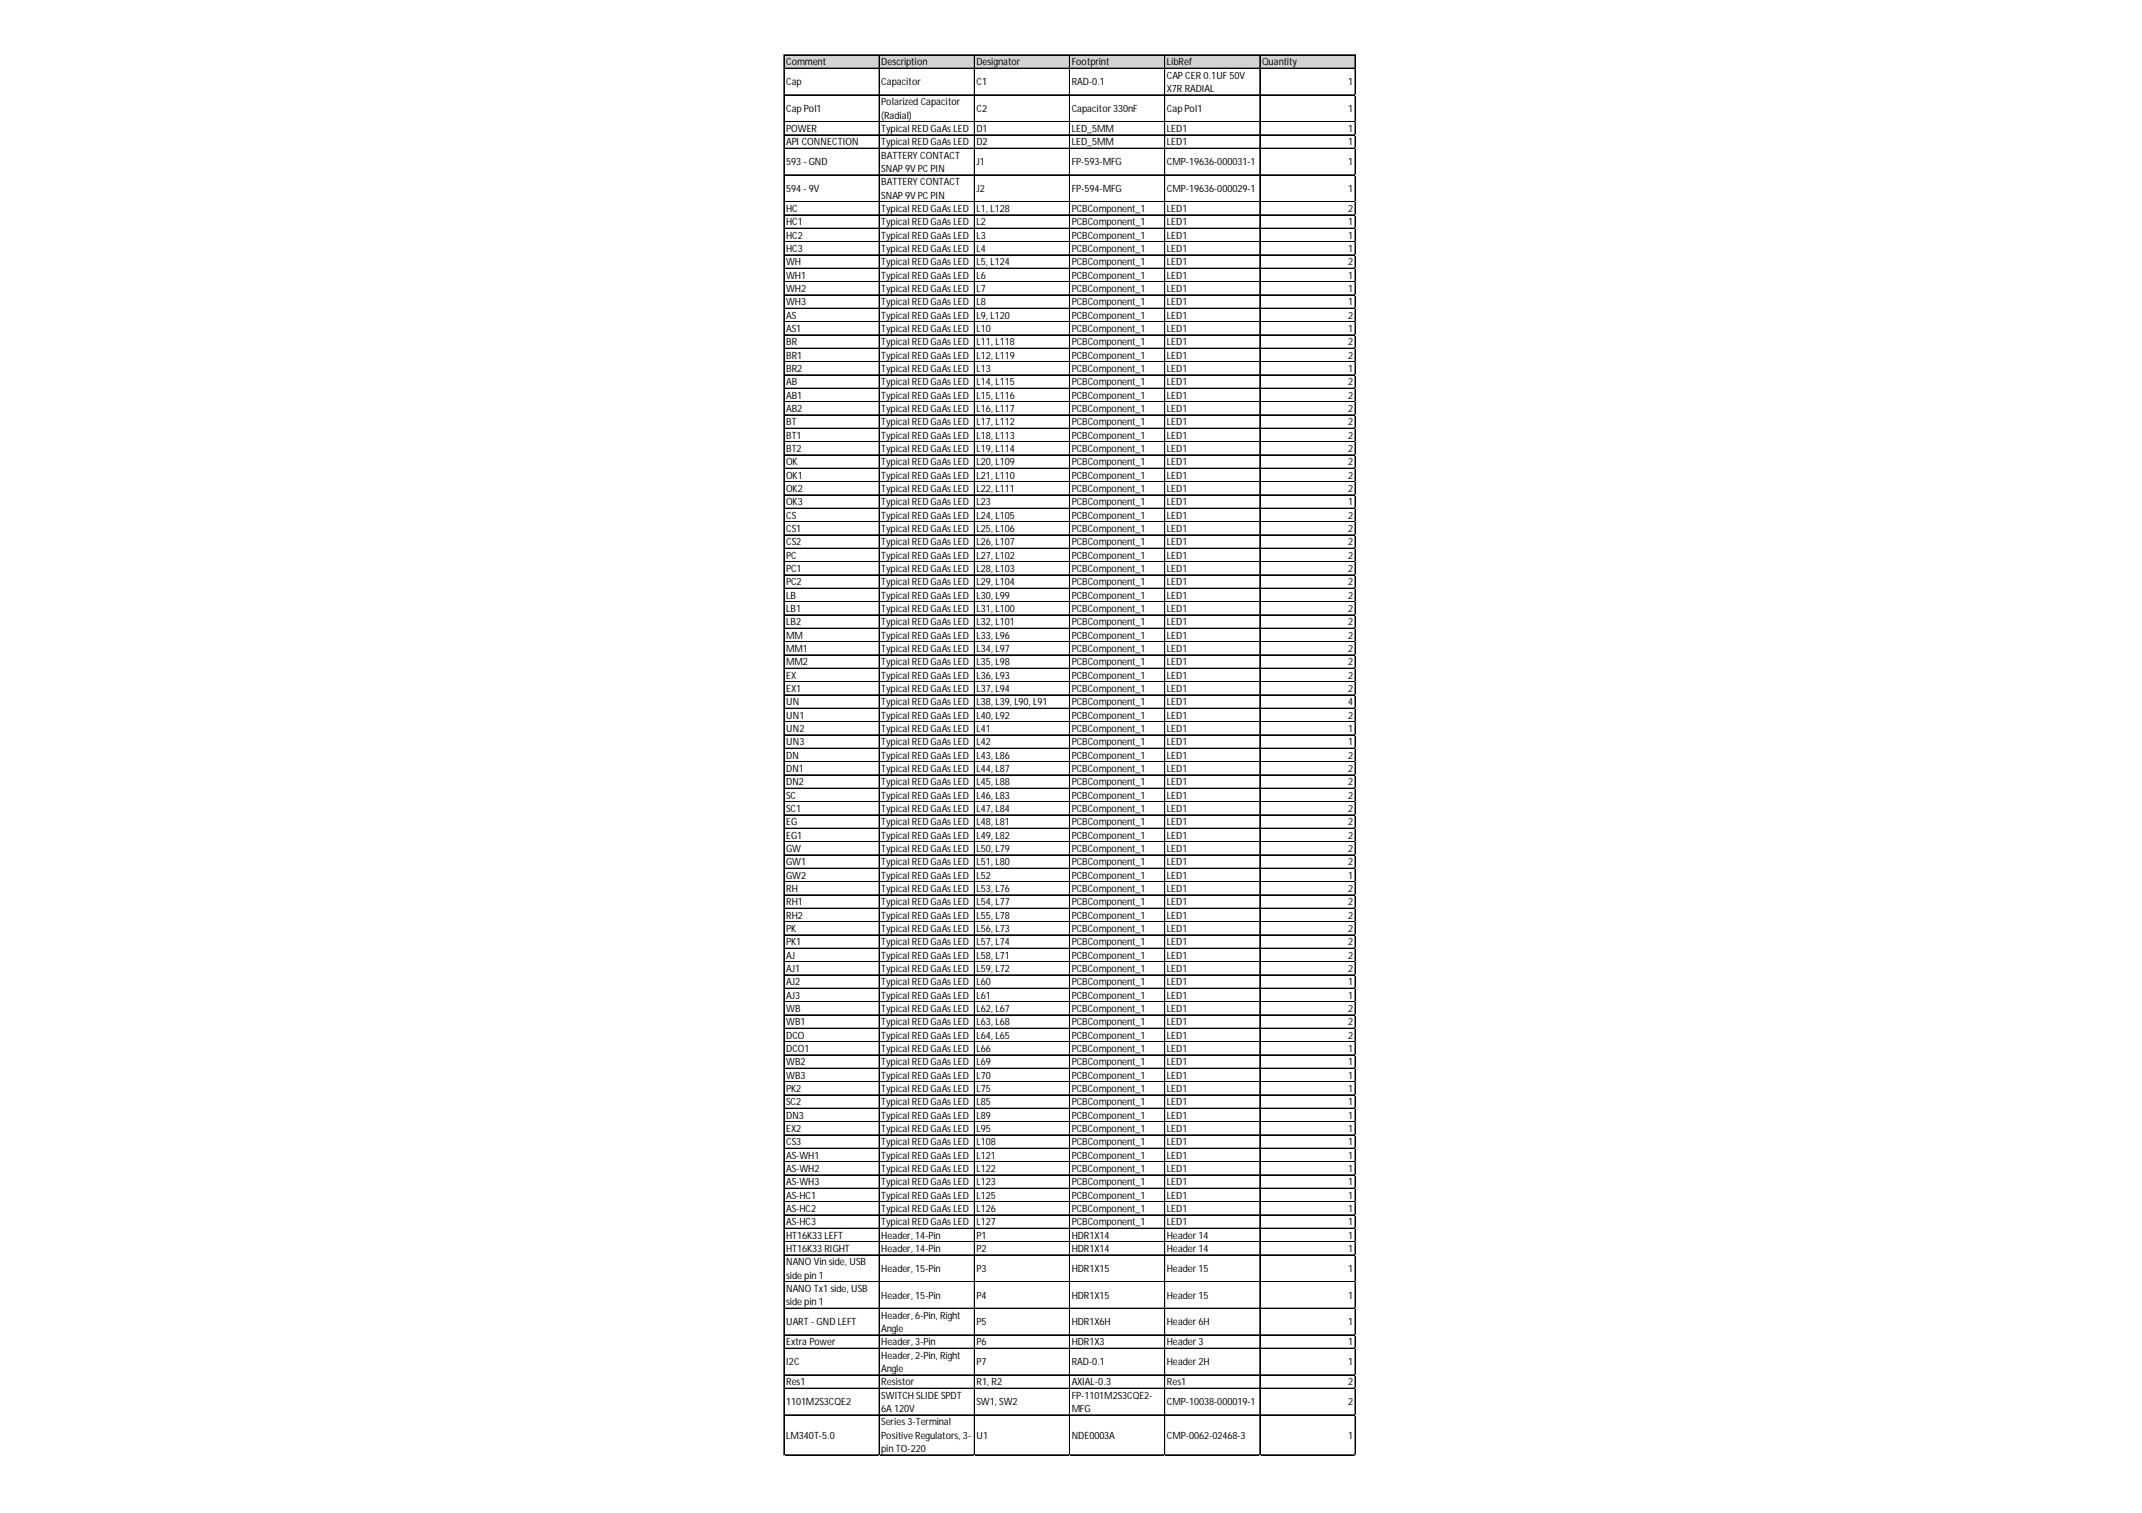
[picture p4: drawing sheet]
<svg xmlns="http://www.w3.org/2000/svg" width="297mm" height="210mm" viewBox="0 0 297 210" stroke-linecap="round" stroke-linejoin="round" font-family="sans-serif">
<defs><g id="words">
<g font-size="1.4">
<text x="109" y="9.1">Comment</text>
<text x="109" y="11.9">Cap</text>
<text x="122.2" y="9.1">Description</text>
<text x="122.2" y="11.9">Capacitor</text>
<text x="135.4" y="9.1">Designator</text>
<text x="135.4" y="11.9">C1</text>
<text x="148.6" y="9.1">Footprint</text>
<text x="148.6" y="11.9">RAD-0.1</text>
<text x="161.8" y="9.1">LibRef</text>
<text x="161.8" y="10.9">CAPCER 0.1UF 50V</text>
<text x="175" y="9.1">Quantity</text>
<text x="187" y="11.9">1</text>
<text x="109" y="15.6">Cap Pol1</text>
<text x="122.2" y="14.6">Polarized Capacitor</text>
<text x="122.2" y="16.5">(Radial)</text>
<text x="135.4" y="15.6">C2</text>
<text x="148.6" y="15.6">Capacitor330nF</text>
<text x="161.8" y="12.8">X7R RADIAL</text>
<text x="161.8" y="15.6">Cap Pol1</text>
<text x="187" y="15.6">1</text>
<text x="109" y="18.3">POWER</text>
<text x="109" y="20.2">API CONNECTION</text>
<text x="109" y="23">593 - GND</text>
<text x="122.2" y="18.3">Typical RED GaAs LED</text>
<text x="122.2" y="20.2">Typical RED GaAs LED</text>
<text x="122.2" y="22">BATTERY CONTACT</text>
<text x="122.2" y="23.9">SNAP9V PCPIN</text>
<text x="135.4" y="18.3">D1</text>
<text x="135.4" y="20.2">D2</text>
<text x="135.4" y="23">J1</text>
<text x="148.6" y="18.3">LED_5MM</text>
<text x="148.6" y="20.2">LED_5MM</text>
<text x="148.6" y="23">FP-593-MFG</text>
<text x="161.8" y="18.3">LED1</text>
<text x="161.8" y="20.2">LED1</text>
<text x="161.8" y="23">CMP-19636-000031-1</text>
<text x="187" y="18.3">1</text>
<text x="187" y="20.2">1</text>
<text x="187" y="23">1</text>
<text x="109" y="26.7">594 - 9V</text>
<text x="109" y="29.4">HC</text>
<text x="122.2" y="25.7">BATTERY CONTACT</text>
<text x="122.2" y="27.6">SNAP9V PCPIN</text>
<text x="122.2" y="29.4">Typical RED GaAs LED</text>
<text x="135.4" y="26.7">J2</text>
<text x="135.4" y="29.4">L1, L128</text>
<text x="148.6" y="26.7">FP-594-MFG</text>
<text x="148.6" y="29.4">PCBComponent_1</text>
<text x="161.8" y="26.7">CMP-19636-000029-1</text>
<text x="161.8" y="29.4">LED1</text>
<text x="187" y="26.7">1</text>
<text x="187" y="29.4">2</text>
<text x="109" y="31.3">HC1</text>
<text x="109" y="33.1">HC2</text>
<text x="109" y="35">HC3</text>
<text x="122.2" y="31.3">Typical RED GaAs LED</text>
<text x="122.2" y="33.1">Typical RED GaAs LED</text>
<text x="122.2" y="35">Typical RED GaAs LED</text>
<text x="135.4" y="31.3">L2</text>
<text x="135.4" y="33.1">L3</text>
<text x="135.4" y="35">L4</text>
<text x="148.6" y="31.3">PCBComponent_1</text>
<text x="148.6" y="33.1">PCBComponent_1</text>
<text x="148.6" y="35">PCBComponent_1</text>
<text x="161.8" y="31.3">LED1</text>
<text x="161.8" y="33.1">LED1</text>
<text x="161.8" y="35">LED1</text>
<text x="187" y="31.3">1</text>
<text x="187" y="33.1">1</text>
<text x="187" y="35">1</text>
<text x="109" y="36.8">WH</text>
<text x="109" y="38.7">WH1</text>
<text x="109" y="40.5">WH2</text>
<text x="122.2" y="36.8">Typical RED GaAs LED</text>
<text x="122.2" y="38.7">Typical RED GaAs LED</text>
<text x="122.2" y="40.5">Typical RED GaAs LED</text>
<text x="135.4" y="36.8">L5, L124</text>
<text x="135.4" y="38.7">L6</text>
<text x="135.4" y="40.5">L7</text>
<text x="148.6" y="36.8">PCBComponent_1</text>
<text x="148.6" y="38.7">PCBComponent_1</text>
<text x="148.6" y="40.5">PCBComponent_1</text>
<text x="161.8" y="36.8">LED1</text>
<text x="161.8" y="38.7">LED1</text>
<text x="161.8" y="40.5">LED1</text>
<text x="187" y="36.8">2</text>
<text x="187" y="38.7">1</text>
<text x="187" y="40.5">1</text>
<text x="109" y="42.4">WH3</text>
<text x="109" y="44.2">AS</text>
<text x="109" y="46.1">AS1</text>
<text x="109" y="47.9">BR</text>
<text x="122.2" y="42.4">Typical RED GaAs LED</text>
<text x="122.2" y="44.2">Typical RED GaAs LED</text>
<text x="122.2" y="46.1">Typical RED GaAs LED</text>
<text x="122.2" y="47.9">Typical RED GaAs LED</text>
<text x="135.4" y="42.4">L8</text>
<text x="135.4" y="44.2">L9, L120</text>
<text x="135.4" y="46.1">L10</text>
<text x="135.4" y="47.9">L11, L118</text>
<text x="148.6" y="42.4">PCBComponent_1</text>
<text x="148.6" y="44.2">PCBComponent_1</text>
<text x="148.6" y="46.1">PCBComponent_1</text>
<text x="148.6" y="47.9">PCBComponent_1</text>
<text x="161.8" y="42.4">LED1</text>
<text x="161.8" y="44.2">LED1</text>
<text x="161.8" y="46.1">LED1</text>
<text x="161.8" y="47.9">LED1</text>
<text x="187" y="42.4">1</text>
<text x="187" y="44.2">2</text>
<text x="187" y="46.1">1</text>
<text x="187" y="47.9">2</text>
<text x="109" y="49.8">BR1</text>
<text x="109" y="51.6">BR2</text>
<text x="109" y="53.5">AB</text>
<text x="122.2" y="49.8">Typical RED GaAs LED</text>
<text x="122.2" y="51.6">Typical RED GaAs LED</text>
<text x="122.2" y="53.5">Typical RED GaAs LED</text>
<text x="135.4" y="49.8">L12, L119</text>
<text x="135.4" y="51.6">L13</text>
<text x="135.4" y="53.5">L14, L115</text>
<text x="148.6" y="49.8">PCBComponent_1</text>
<text x="148.6" y="51.6">PCBComponent_1</text>
<text x="148.6" y="53.5">PCBComponent_1</text>
<text x="161.8" y="49.8">LED1</text>
<text x="161.8" y="51.6">LED1</text>
<text x="161.8" y="53.5">LED1</text>
<text x="187" y="49.8">2</text>
<text x="187" y="51.6">1</text>
<text x="187" y="53.5">2</text>
<text x="109" y="55.3">AB1</text>
<text x="109" y="57.2">AB2</text>
<text x="109" y="59">BT</text>
<text x="122.2" y="55.3">Typical RED GaAs LED</text>
<text x="122.2" y="57.2">Typical RED GaAs LED</text>
<text x="122.2" y="59">Typical RED GaAs LED</text>
<text x="135.4" y="55.3">L15, L116</text>
<text x="135.4" y="57.2">L16, L117</text>
<text x="135.4" y="59">L17, L112</text>
<text x="148.6" y="55.3">PCBComponent_1</text>
<text x="148.6" y="57.2">PCBComponent_1</text>
<text x="148.6" y="59">PCBComponent_1</text>
<text x="161.8" y="55.3">LED1</text>
<text x="161.8" y="57.2">LED1</text>
<text x="161.8" y="59">LED1</text>
<text x="187" y="55.3">2</text>
<text x="187" y="57.2">2</text>
<text x="187" y="59">2</text>
<text x="109" y="60.9">BT1</text>
<text x="109" y="62.7">BT2</text>
<text x="109" y="64.6">OK</text>
<text x="122.2" y="60.9">Typical RED GaAs LED</text>
<text x="122.2" y="62.7">Typical RED GaAs LED</text>
<text x="122.2" y="64.6">Typical RED GaAs LED</text>
<text x="135.4" y="60.9">L18, L113</text>
<text x="135.4" y="62.7">L19, L114</text>
<text x="135.4" y="64.6">L20, L109</text>
<text x="148.6" y="60.9">PCBComponent_1</text>
<text x="148.6" y="62.7">PCBComponent_1</text>
<text x="148.6" y="64.6">PCBComponent_1</text>
<text x="161.8" y="60.9">LED1</text>
<text x="161.8" y="62.7">LED1</text>
<text x="161.8" y="64.6">LED1</text>
<text x="187" y="60.9">2</text>
<text x="187" y="62.7">2</text>
<text x="187" y="64.6">2</text>
<text x="109" y="66.4">OK1</text>
<text x="109" y="68.3">OK2</text>
<text x="109" y="70.1">OK3</text>
<text x="109" y="72">CS</text>
<text x="122.2" y="66.4">Typical RED GaAs LED</text>
<text x="122.2" y="68.3">Typical RED GaAs LED</text>
<text x="122.2" y="70.1">Typical RED GaAs LED</text>
<text x="122.2" y="72">Typical RED GaAs LED</text>
<text x="135.4" y="66.4">L21, L110</text>
<text x="135.4" y="68.3">L22, L111</text>
<text x="135.4" y="70.1">L23</text>
<text x="135.4" y="72">L24, L105</text>
<text x="148.6" y="66.4">PCBComponent_1</text>
<text x="148.6" y="68.3">PCBComponent_1</text>
<text x="148.6" y="70.1">PCBComponent_1</text>
<text x="148.6" y="72">PCBComponent_1</text>
<text x="161.8" y="66.4">LED1</text>
<text x="161.8" y="68.3">LED1</text>
<text x="161.8" y="70.1">LED1</text>
<text x="161.8" y="72">LED1</text>
<text x="187" y="66.4">2</text>
<text x="187" y="68.3">2</text>
<text x="187" y="70.1">1</text>
<text x="187" y="72">2</text>
<text x="109" y="73.8">CS1</text>
<text x="109" y="75.7">CS2</text>
<text x="109" y="77.5">PC</text>
<text x="122.2" y="73.8">Typical RED GaAs LED</text>
<text x="122.2" y="75.7">Typical RED GaAs LED</text>
<text x="122.2" y="77.5">Typical RED GaAs LED</text>
<text x="135.4" y="73.8">L25, L106</text>
<text x="135.4" y="75.7">L26, L107</text>
<text x="135.4" y="77.5">L27, L102</text>
<text x="148.6" y="73.8">PCBComponent_1</text>
<text x="148.6" y="75.7">PCBComponent_1</text>
<text x="148.6" y="77.5">PCBComponent_1</text>
<text x="161.8" y="73.8">LED1</text>
<text x="161.8" y="75.7">LED1</text>
<text x="161.8" y="77.5">LED1</text>
<text x="187" y="73.8">2</text>
<text x="187" y="75.7">2</text>
<text x="187" y="77.5">2</text>
<text x="109" y="79.4">PC1</text>
<text x="109" y="81.2">PC2</text>
<text x="109" y="83.1">LB</text>
<text x="122.2" y="79.4">Typical RED GaAs LED</text>
<text x="122.2" y="81.2">Typical RED GaAs LED</text>
<text x="122.2" y="83.1">Typical RED GaAs LED</text>
<text x="135.4" y="79.4">L28, L103</text>
<text x="135.4" y="81.2">L29, L104</text>
<text x="135.4" y="83.1">L30, L99</text>
<text x="148.6" y="79.4">PCBComponent_1</text>
<text x="148.6" y="81.2">PCBComponent_1</text>
<text x="148.6" y="83.1">PCBComponent_1</text>
<text x="161.8" y="79.4">LED1</text>
<text x="161.8" y="81.2">LED1</text>
<text x="161.8" y="83.1">LED1</text>
<text x="187" y="79.4">2</text>
<text x="187" y="81.2">2</text>
<text x="187" y="83.1">2</text>
<text x="109" y="84.9">LB1</text>
<text x="109" y="86.8">LB2</text>
<text x="109" y="88.6">MM</text>
<text x="122.2" y="84.9">Typical RED GaAs LED</text>
<text x="122.2" y="86.8">Typical RED GaAs LED</text>
<text x="122.2" y="88.6">Typical RED GaAs LED</text>
<text x="135.4" y="84.9">L31, L100</text>
<text x="135.4" y="86.8">L32, L101</text>
<text x="135.4" y="88.6">L33, L96</text>
<text x="148.6" y="84.9">PCBComponent_1</text>
<text x="148.6" y="86.8">PCBComponent_1</text>
<text x="148.6" y="88.6">PCBComponent_1</text>
<text x="161.8" y="84.9">LED1</text>
<text x="161.8" y="86.8">LED1</text>
<text x="161.8" y="88.6">LED1</text>
<text x="187" y="84.9">2</text>
<text x="187" y="86.8">2</text>
<text x="187" y="88.6">2</text>
<text x="109" y="90.5">MM1</text>
<text x="109" y="92.3">MM2</text>
<text x="109" y="94.2">EX</text>
<text x="122.2" y="90.5">Typical RED GaAs LED</text>
<text x="122.2" y="92.3">Typical RED GaAs LED</text>
<text x="122.2" y="94.2">Typical RED GaAs LED</text>
<text x="135.4" y="90.5">L34, L97</text>
<text x="135.4" y="92.3">L35, L98</text>
<text x="135.4" y="94.2">L36, L93</text>
<text x="148.6" y="90.5">PCBComponent_1</text>
<text x="148.6" y="92.3">PCBComponent_1</text>
<text x="148.6" y="94.2">PCBComponent_1</text>
<text x="161.8" y="90.5">LED1</text>
<text x="161.8" y="92.3">LED1</text>
<text x="161.8" y="94.2">LED1</text>
<text x="187" y="90.5">2</text>
<text x="187" y="92.3">2</text>
<text x="187" y="94.2">2</text>
<text x="109" y="96">EX1</text>
<text x="109" y="97.9">UN</text>
<text x="109" y="99.7">UN1</text>
<text x="109" y="101.6">UN2</text>
<text x="122.2" y="96">Typical RED GaAs LED</text>
<text x="122.2" y="97.9">Typical RED GaAs LED</text>
<text x="122.2" y="99.7">Typical RED GaAs LED</text>
<text x="122.2" y="101.6">Typical RED GaAs LED</text>
<text x="135.4" y="96">L37, L94</text>
<text x="135.4" y="97.9">L38, L39, L90, L91</text>
<text x="135.4" y="99.7">L40, L92</text>
<text x="135.4" y="101.6">L41</text>
<text x="148.6" y="96">PCBComponent_1</text>
<text x="148.6" y="97.9">PCBComponent_1</text>
<text x="148.6" y="99.7">PCBComponent_1</text>
<text x="148.6" y="101.6">PCBComponent_1</text>
<text x="161.8" y="96">LED1</text>
<text x="161.8" y="97.9">LED1</text>
<text x="161.8" y="99.7">LED1</text>
<text x="161.8" y="101.6">LED1</text>
<text x="187" y="96">2</text>
<text x="187" y="97.9">4</text>
<text x="187" y="99.7">2</text>
<text x="187" y="101.6">1</text>
<text x="109" y="103.4">UN3</text>
<text x="109" y="105.3">DN</text>
<text x="109" y="107.1">DN1</text>
<text x="122.2" y="103.4">Typical RED GaAs LED</text>
<text x="122.2" y="105.3">Typical RED GaAs LED</text>
<text x="122.2" y="107.1">Typical RED GaAs LED</text>
<text x="135.4" y="103.4">L42</text>
<text x="135.4" y="105.3">L43, L86</text>
<text x="135.4" y="107.1">L44, L87</text>
<text x="148.6" y="103.4">PCBComponent_1</text>
<text x="148.6" y="105.3">PCBComponent_1</text>
<text x="148.6" y="107.1">PCBComponent_1</text>
<text x="161.8" y="103.4">LED1</text>
<text x="161.8" y="105.3">LED1</text>
<text x="161.8" y="107.1">LED1</text>
<text x="187" y="103.4">1</text>
<text x="187" y="105.3">2</text>
<text x="187" y="107.1">2</text>
<text x="109" y="109">DN2</text>
<text x="109" y="110.8">SC</text>
<text x="109" y="112.7">SC1</text>
<text x="122.2" y="109">Typical RED GaAs LED</text>
<text x="122.2" y="110.8">Typical RED GaAs LED</text>
<text x="122.2" y="112.7">Typical RED GaAs LED</text>
<text x="135.4" y="109">L45, L88</text>
<text x="135.4" y="110.8">L46, L83</text>
<text x="135.4" y="112.7">L47, L84</text>
<text x="148.6" y="109">PCBComponent_1</text>
<text x="148.6" y="110.8">PCBComponent_1</text>
<text x="148.6" y="112.7">PCBComponent_1</text>
<text x="161.8" y="109">LED1</text>
<text x="161.8" y="110.8">LED1</text>
<text x="161.8" y="112.7">LED1</text>
<text x="187" y="109">2</text>
<text x="187" y="110.8">2</text>
<text x="187" y="112.7">2</text>
<text x="109" y="114.5">EG</text>
<text x="109" y="116.4">EG1</text>
<text x="109" y="118.2">GW</text>
<text x="122.2" y="114.5">Typical RED GaAs LED</text>
<text x="122.2" y="116.4">Typical RED GaAs LED</text>
<text x="122.2" y="118.2">Typical RED GaAs LED</text>
<text x="135.4" y="114.5">L48, L81</text>
<text x="135.4" y="116.4">L49, L82</text>
<text x="135.4" y="118.2">L50, L79</text>
<text x="148.6" y="114.5">PCBComponent_1</text>
<text x="148.6" y="116.4">PCBComponent_1</text>
<text x="148.6" y="118.2">PCBComponent_1</text>
<text x="161.8" y="114.5">LED1</text>
<text x="161.8" y="116.4">LED1</text>
<text x="161.8" y="118.2">LED1</text>
<text x="187" y="114.5">2</text>
<text x="187" y="116.4">2</text>
<text x="187" y="118.2">2</text>
<text x="109" y="120.1">GW1</text>
<text x="109" y="121.9">GW2</text>
<text x="109" y="123.8">RH</text>
<text x="109" y="125.6">RH1</text>
<text x="122.2" y="120.1">Typical RED GaAs LED</text>
<text x="122.2" y="121.9">Typical RED GaAs LED</text>
<text x="122.2" y="123.8">Typical RED GaAs LED</text>
<text x="122.2" y="125.6">Typical RED GaAs LED</text>
<text x="135.4" y="120.1">L51, L80</text>
<text x="135.4" y="121.9">L52</text>
<text x="135.4" y="123.8">L53, L76</text>
<text x="135.4" y="125.6">L54, L77</text>
<text x="148.6" y="120.1">PCBComponent_1</text>
<text x="148.6" y="121.9">PCBComponent_1</text>
<text x="148.6" y="123.8">PCBComponent_1</text>
<text x="148.6" y="125.6">PCBComponent_1</text>
<text x="161.8" y="120.1">LED1</text>
<text x="161.8" y="121.9">LED1</text>
<text x="161.8" y="123.8">LED1</text>
<text x="161.8" y="125.6">LED1</text>
<text x="187" y="120.1">2</text>
<text x="187" y="121.9">1</text>
<text x="187" y="123.8">2</text>
<text x="187" y="125.6">2</text>
<text x="109" y="127.5">RH2</text>
<text x="109" y="129.3">PK</text>
<text x="109" y="131.2">PK1</text>
<text x="122.2" y="127.5">Typical RED GaAs LED</text>
<text x="122.2" y="129.3">Typical RED GaAs LED</text>
<text x="122.2" y="131.2">Typical RED GaAs LED</text>
<text x="135.4" y="127.5">L55, L78</text>
<text x="135.4" y="129.3">L56, L73</text>
<text x="135.4" y="131.2">L57, L74</text>
<text x="148.6" y="127.5">PCBComponent_1</text>
<text x="148.6" y="129.3">PCBComponent_1</text>
<text x="148.6" y="131.2">PCBComponent_1</text>
<text x="161.8" y="127.5">LED1</text>
<text x="161.8" y="129.3">LED1</text>
<text x="161.8" y="131.2">LED1</text>
<text x="187" y="127.5">2</text>
<text x="187" y="129.3">2</text>
<text x="187" y="131.2">2</text>
<text x="109" y="133">AJ</text>
<text x="109" y="134.9">AJ1</text>
<text x="109" y="136.7">AJ2</text>
<text x="122.2" y="133">Typical RED GaAs LED</text>
<text x="122.2" y="134.9">Typical RED GaAs LED</text>
<text x="122.2" y="136.7">Typical RED GaAs LED</text>
<text x="135.4" y="133">L58, L71</text>
<text x="135.4" y="134.9">L59, L72</text>
<text x="135.4" y="136.7">L60</text>
<text x="148.6" y="133">PCBComponent_1</text>
<text x="148.6" y="134.9">PCBComponent_1</text>
<text x="148.6" y="136.7">PCBComponent_1</text>
<text x="161.8" y="133">LED1</text>
<text x="161.8" y="134.9">LED1</text>
<text x="161.8" y="136.7">LED1</text>
<text x="187" y="133">2</text>
<text x="187" y="134.9">2</text>
<text x="187" y="136.7">1</text>
<text x="109" y="138.6">AJ3</text>
<text x="109" y="140.4">WB</text>
<text x="109" y="142.3">WB1</text>
<text x="122.2" y="138.6">Typical RED GaAs LED</text>
<text x="122.2" y="140.4">Typical RED GaAs LED</text>
<text x="122.2" y="142.3">Typical RED GaAs LED</text>
<text x="135.4" y="138.6">L61</text>
<text x="135.4" y="140.4">L62, L67</text>
<text x="135.4" y="142.3">L63, L68</text>
<text x="148.6" y="138.6">PCBComponent_1</text>
<text x="148.6" y="140.4">PCBComponent_1</text>
<text x="148.6" y="142.3">PCBComponent_1</text>
<text x="161.8" y="138.6">LED1</text>
<text x="161.8" y="140.4">LED1</text>
<text x="161.8" y="142.3">LED1</text>
<text x="187" y="138.6">1</text>
<text x="187" y="140.4">2</text>
<text x="187" y="142.3">2</text>
<text x="109" y="144.1">DCO</text>
<text x="109" y="146">DCO1</text>
<text x="109" y="147.8">WB2</text>
<text x="109" y="149.7">WB3</text>
<text x="122.2" y="144.1">Typical RED GaAs LED</text>
<text x="122.2" y="146">Typical RED GaAs LED</text>
<text x="122.2" y="147.8">Typical RED GaAs LED</text>
<text x="122.2" y="149.7">Typical RED GaAs LED</text>
<text x="135.4" y="144.1">L64, L65</text>
<text x="135.4" y="146">L66</text>
<text x="135.4" y="147.8">L69</text>
<text x="135.4" y="149.7">L70</text>
<text x="148.6" y="144.1">PCBComponent_1</text>
<text x="148.6" y="146">PCBComponent_1</text>
<text x="148.6" y="147.8">PCBComponent_1</text>
<text x="148.6" y="149.7">PCBComponent_1</text>
<text x="161.8" y="144.1">LED1</text>
<text x="161.8" y="146">LED1</text>
<text x="161.8" y="147.8">LED1</text>
<text x="161.8" y="149.7">LED1</text>
<text x="187" y="144.1">2</text>
<text x="187" y="146">1</text>
<text x="187" y="147.8">1</text>
<text x="187" y="149.7">1</text>
<text x="109" y="151.5">PK2</text>
<text x="109" y="153.4">SC2</text>
<text x="109" y="155.2">DN3</text>
<text x="122.2" y="151.5">Typical RED GaAs LED</text>
<text x="122.2" y="153.4">Typical RED GaAs LED</text>
<text x="122.2" y="155.2">Typical RED GaAs LED</text>
<text x="135.4" y="151.5">L75</text>
<text x="135.4" y="153.4">L85</text>
<text x="135.4" y="155.2">L89</text>
<text x="148.6" y="151.5">PCBComponent_1</text>
<text x="148.6" y="153.4">PCBComponent_1</text>
<text x="148.6" y="155.2">PCBComponent_1</text>
<text x="161.8" y="151.5">LED1</text>
<text x="161.8" y="153.4">LED1</text>
<text x="161.8" y="155.2">LED1</text>
<text x="187" y="151.5">1</text>
<text x="187" y="153.4">1</text>
<text x="187" y="155.2">1</text>
<text x="109" y="157.1">EX2</text>
<text x="109" y="158.9">CS3</text>
<text x="109" y="160.8">AS-WH1</text>
<text x="122.2" y="157.1">Typical RED GaAs LED</text>
<text x="122.2" y="158.9">Typical RED GaAs LED</text>
<text x="122.2" y="160.8">Typical RED GaAs LED</text>
<text x="135.4" y="157.1">L95</text>
<text x="135.4" y="158.9">L108</text>
<text x="135.4" y="160.8">L121</text>
<text x="148.6" y="157.1">PCBComponent_1</text>
<text x="148.6" y="158.9">PCBComponent_1</text>
<text x="148.6" y="160.8">PCBComponent_1</text>
<text x="161.8" y="157.1">LED1</text>
<text x="161.8" y="158.9">LED1</text>
<text x="161.8" y="160.8">LED1</text>
<text x="187" y="157.1">1</text>
<text x="187" y="158.9">1</text>
<text x="187" y="160.8">1</text>
<text x="109" y="162.6">AS-WH2</text>
<text x="109" y="164.5">AS-WH3</text>
<text x="109" y="166.3">AS-HC1</text>
<text x="122.2" y="162.6">Typical RED GaAs LED</text>
<text x="122.2" y="164.5">Typical RED GaAs LED</text>
<text x="122.2" y="166.3">Typical RED GaAs LED</text>
<text x="135.4" y="162.6">L122</text>
<text x="135.4" y="164.5">L123</text>
<text x="135.4" y="166.3">L125</text>
<text x="148.6" y="162.6">PCBComponent_1</text>
<text x="148.6" y="164.5">PCBComponent_1</text>
<text x="148.6" y="166.3">PCBComponent_1</text>
<text x="161.8" y="162.6">LED1</text>
<text x="161.8" y="164.5">LED1</text>
<text x="161.8" y="166.3">LED1</text>
<text x="187" y="162.6">1</text>
<text x="187" y="164.5">1</text>
<text x="187" y="166.3">1</text>
<text x="109" y="168.2">AS-HC2</text>
<text x="109" y="170">AS-HC3</text>
<text x="109" y="171.9">HT16K33 LEFT</text>
<text x="109" y="173.7">HT16K33 RIGHT</text>
<text x="122.2" y="168.2">Typical RED GaAs LED</text>
<text x="122.2" y="170">Typical RED GaAs LED</text>
<text x="122.2" y="171.9">Header, 14-Pin</text>
<text x="122.2" y="173.7">Header, 14-Pin</text>
<text x="135.4" y="168.2">L126</text>
<text x="135.4" y="170">L127</text>
<text x="135.4" y="171.9">P1</text>
<text x="135.4" y="173.7">P2</text>
<text x="148.6" y="168.2">PCBComponent_1</text>
<text x="148.6" y="170">PCBComponent_1</text>
<text x="148.6" y="171.9">HDR1X14</text>
<text x="148.6" y="173.7">HDR1X14</text>
<text x="161.8" y="168.2">LED1</text>
<text x="161.8" y="170">LED1</text>
<text x="161.8" y="171.9">Header14</text>
<text x="161.8" y="173.7">Header14</text>
<text x="187" y="168.2">1</text>
<text x="187" y="170">1</text>
<text x="187" y="171.9">1</text>
<text x="187" y="173.7">1</text>
<text x="109" y="175.6">NANO Vin side, USB</text>
<text x="109" y="177.4">side pin 1</text>
<text x="109" y="179.3">NANO Tx1 side, USB</text>
<text x="122.2" y="176.5">Header, 15-Pin</text>
<text x="135.4" y="176.5">P3</text>
<text x="148.6" y="176.5">HDR1X15</text>
<text x="161.8" y="176.5">Header15</text>
<text x="187" y="176.5">1</text>
<text x="109" y="181.1">side pin 1</text>
<text x="109" y="183.9">UART - GND LEFT</text>
<text x="122.2" y="180.2">Header, 15-Pin</text>
<text x="122.2" y="183">Header, 6-Pin, Right</text>
<text x="122.2" y="184.8">Angle</text>
<text x="135.4" y="180.2">P4</text>
<text x="135.4" y="183.9">P5</text>
<text x="148.6" y="180.2">HDR1X15</text>
<text x="148.6" y="183.9">HDR1X6H</text>
<text x="161.8" y="180.2">Header15</text>
<text x="161.8" y="183.9">Header6H</text>
<text x="187" y="180.2">1</text>
<text x="187" y="183.9">1</text>
<text x="109" y="186.7">Extra Power</text>
<text x="109" y="189.4">I2C</text>
<text x="122.2" y="186.7">Header, 3-Pin</text>
<text x="122.2" y="188.5">Header, 2-Pin, Right</text>
<text x="122.2" y="190.4">Angle</text>
<text x="135.4" y="186.7">P6</text>
<text x="135.4" y="189.4">P7</text>
<text x="148.6" y="186.7">HDR1X3</text>
<text x="148.6" y="189.4">RAD-0.1</text>
<text x="161.8" y="186.7">Header3</text>
<text x="161.8" y="189.4">Header2H</text>
<text x="187" y="186.7">1</text>
<text x="187" y="189.4">1</text>
<text x="109" y="192.2">Res1</text>
<text x="109" y="195">1101M2S3CQE2</text>
<text x="122.2" y="192.2">Resistor</text>
<text x="122.2" y="194.1">SWITCH SLIDE SPDT</text>
<text x="122.2" y="195.9">6A 120V</text>
<text x="122.2" y="197.8">Series 3-Terminal</text>
<text x="135.4" y="192.2">R1, R2</text>
<text x="135.4" y="195">SW1, SW2</text>
<text x="148.6" y="192.2">AXIAL-0.3</text>
<text x="148.6" y="194.1">FP-1101M2S3CQE2-</text>
<text x="148.6" y="195.9">MFG</text>
<text x="161.8" y="192.2">Res1</text>
<text x="161.8" y="195">CMP-10038-000019-1</text>
<text x="187" y="192.2">2</text>
<text x="187" y="195">2</text>
<text x="109" y="199.6">LM340T-5.0</text>
<text x="122.2" y="199.6">Positive Regulators, 3-</text>
<text x="122.2" y="201.5">pin TO-220</text>
<text x="135.4" y="199.6">U1</text>
<text x="148.6" y="199.6">NDE0003A</text>
<text x="161.8" y="199.6">CMP-0062-02468-3</text>
<text x="187" y="199.6">1</text>
</g>
</g></defs>
<path d="M108.7 7.6h79.3v1.9h-79.3z" fill="#d3d3d3"/>
<g fill="none" stroke="#000" stroke-width=".14">
<path d="M108.7 7.6v194.3M108.8 7.6h79.2M108.8 9.5h79.2M108.8 13.2h79.2M108.8 16.9h79.2M108.8 18.7h79.2M121.9 7.7v194.2M135.1 7.7v194.2M148.3 7.7v194.2M161.5 7.7v194.2M174.7 7.7v194.2M187.9 7.7v194.2"/>
<path d="M108.8 20.6h79.2M108.8 24.3h79.2M108.8 28h79.2M108.8 29.8h79.2M108.8 31.7h79.2M108.8 33.5h79.2M108.8 35.4h79.2M108.8 37.2h79.2M108.8 39.1h79.2M108.8 40.9h79.2M108.8 42.8h79.2M108.8 44.6h79.2"/>
<path d="M108.8 46.5h79.2M108.8 48.3h79.2M108.8 50.1h79.2M108.8 50.2h79.2M108.8 52h79.2M108.8 53.8h79.2M108.8 53.9h79.2M108.8 55.7h79.2M108.8 57.5h79.2M108.8 57.6h79.2M108.8 59.4h79.2M108.8 61.2h79.2"/>
<path d="M108.8 61.3h79.2M108.8 63.1h79.2M108.8 64.9h79.2M108.8 65h79.2M108.8 66.8h79.2M108.8 68.6h79.2M108.8 68.7h79.2M108.8 70.5h79.2M108.8 72.3h79.2M108.8 72.4h79.2M108.8 74.2h79.2M108.8 76h79.2"/>
<path d="M108.8 76.1h79.2M108.8 77.9h79.2M108.8 79.7h79.2M108.8 79.8h79.2M108.8 81.6h79.2M108.8 83.4h79.2M108.8 83.5h79.2M108.8 85.3h79.2M108.8 87.1h79.2M108.8 87.2h79.2M108.8 89h79.2M108.8 90.8h79.2"/>
<path d="M108.8 90.9h79.2M108.8 92.7h79.2M108.8 94.5h79.2M108.8 94.6h79.2M108.8 96.4h79.2M108.8 98.2h79.2M108.8 98.3h79.2M108.8 100.1h79.2M108.8 101.9h79.2M108.8 102h79.2M108.8 103.8h79.2M108.8 105.6h79.2"/>
<path d="M108.8 105.7h79.2M108.8 107.5h79.2M108.8 109.3h79.2M108.8 109.4h79.2M108.8 111.2h79.2M108.8 113h79.2M108.8 113.1h79.2M108.8 114.9h79.2M108.8 116.7h79.2M108.8 116.8h79.2M108.8 118.6h79.2M108.8 120.4h79.2"/>
<path d="M108.8 120.5h79.2M108.8 122.3h79.2M108.8 124.1h79.2M108.8 124.2h79.2M108.8 126h79.2M108.8 127.8h79.2M108.8 127.9h79.2M108.8 129.7h79.2M108.8 131.5h79.2M108.8 131.6h79.2M108.8 133.4h79.2M108.8 135.2h79.2"/>
<path d="M108.8 135.3h79.2M108.8 137.1h79.2M108.8 138.9h79.2M108.8 139h79.2M108.8 140.8h79.2M108.8 142.6h79.2M108.8 142.7h79.2M108.8 144.5h79.2M108.8 146.3h79.2M108.8 146.4h79.2M108.8 148.2h79.2M108.8 150h79.2"/>
<path d="M108.8 150.1h79.2M108.8 151.9h79.2M108.8 153.7h79.2M108.8 153.8h79.2M108.8 155.6h79.2M108.8 157.4h79.2M108.8 157.5h79.2M108.8 159.3h79.2M108.8 161.1h79.2M108.8 161.2h79.2M108.8 163h79.2M108.8 164.8h79.2"/>
<path d="M108.8 164.9h79.2M108.8 166.7h79.2M108.8 168.5h79.2M108.8 168.6h79.2M108.8 170.4h79.2M108.8 172.2h79.2M108.8 172.3h79.2M108.8 174.1h79.2M108.8 177.8h79.2M108.8 181.5h79.2M108.8 185.2h79.2M108.8 187h79.2"/>
<path d="M108.8 187.1h79.2M108.8 190.7h79.2M108.8 190.8h79.2M108.8 192.6h79.2M108.8 196.3h79.2M108.8 201.8h79.2M108.8 201.9h79.2"/>
</g>
<path d="M108.7 201.9v.1" fill="none" stroke="#e0e0e0" stroke-width=".14"/>
<path d="M108.7 201.9l.1 .1z" fill="#e0e0e0"/>
<path d="M121.9 201.9v.1" fill="none" stroke="#e0e0e0" stroke-width=".14"/>
<path d="M121.9 201.9l.1 .1z" fill="#e0e0e0"/>
<path d="M135.1 201.9v.1" fill="none" stroke="#e0e0e0" stroke-width=".14"/>
<path d="M135.1 201.9l.1 .1z" fill="#e0e0e0"/>
<path d="M148.3 201.9v.1" fill="none" stroke="#e0e0e0" stroke-width=".14"/>
<path d="M148.3 201.9l.1 .1z" fill="#e0e0e0"/>
<path d="M161.5 201.9v.1" fill="none" stroke="#e0e0e0" stroke-width=".14"/>
<path d="M161.5 201.9l.1 .1z" fill="#e0e0e0"/>
<path d="M174.7 201.9v.1" fill="none" stroke="#e0e0e0" stroke-width=".14"/>
<path d="M174.7 201.9l.1 .1z" fill="#e0e0e0"/>
<path d="M187.9 201.9v.1" fill="none" stroke="#e0e0e0" stroke-width=".14"/>
<path d="M187.9 201.9l.1 .1z" fill="#e0e0e0"/>
<path d="M188 13.2h.1" fill="none" stroke="#e0e0e0" stroke-width=".14"/>
<path d="M188 16.9h.1" fill="none" stroke="#e0e0e0" stroke-width=".14"/>
<path d="M188 18.7h.1" fill="none" stroke="#e0e0e0" stroke-width=".14"/>
<path d="M188 18.7v.1z" fill="#e0e0e0"/>
<path d="M188 20.6h.1" fill="none" stroke="#e0e0e0" stroke-width=".14"/>
<path d="M188 24.3h.1" fill="none" stroke="#e0e0e0" stroke-width=".14"/>
<path d="M188 28h.1" fill="none" stroke="#e0e0e0" stroke-width=".14"/>
<path d="M188 29.8h.1" fill="none" stroke="#e0e0e0" stroke-width=".14"/>
<path d="M188 29.8v.1z" fill="#e0e0e0"/>
<path d="M188 31.7h.1" fill="none" stroke="#e0e0e0" stroke-width=".14"/>
<path d="M188 33.5h.1" fill="none" stroke="#e0e0e0" stroke-width=".14"/>
<path d="M188 33.5v.1z" fill="#e0e0e0"/>
<path d="M188 35.4h.1" fill="none" stroke="#e0e0e0" stroke-width=".14"/>
<path d="M188 37.2h.1" fill="none" stroke="#e0e0e0" stroke-width=".14"/>
<path d="M188 37.2v.1z" fill="#e0e0e0"/>
<path d="M188 39.1h.1" fill="none" stroke="#e0e0e0" stroke-width=".14"/>
<path d="M188 40.9h.1" fill="none" stroke="#e0e0e0" stroke-width=".14"/>
<path d="M188 40.9v.1z" fill="#e0e0e0"/>
<path d="M188 42.8h.1" fill="none" stroke="#e0e0e0" stroke-width=".14"/>
<path d="M188 44.6h.1" fill="none" stroke="#e0e0e0" stroke-width=".14"/>
<path d="M188 44.6v.1z" fill="#e0e0e0"/>
<path d="M188 46.5h.1" fill="none" stroke="#e0e0e0" stroke-width=".14"/>
<path d="M188 48.3h.1" fill="none" stroke="#e0e0e0" stroke-width=".14"/>
<path d="M188 48.3v.1z" fill="#e0e0e0"/>
<path d="M188 50.1h.1" fill="none" stroke="#e0e0e0" stroke-width=".14"/>
<path d="M188 50.1v.1z" fill="#e0e0e0"/>
<path d="M188 52h.1" fill="none" stroke="#e0e0e0" stroke-width=".14"/>
<path d="M188 52v.1z" fill="#e0e0e0"/>
<path d="M188 53.8h.1" fill="none" stroke="#e0e0e0" stroke-width=".14"/>
<path d="M188 53.8v.1z" fill="#e0e0e0"/>
<path d="M188 55.7h.1" fill="none" stroke="#e0e0e0" stroke-width=".14"/>
<path d="M188 55.7v.1z" fill="#e0e0e0"/>
<path d="M188 57.5h.1" fill="none" stroke="#e0e0e0" stroke-width=".14"/>
<path d="M188 57.5v.1z" fill="#e0e0e0"/>
<path d="M188 59.4h.1" fill="none" stroke="#e0e0e0" stroke-width=".14"/>
<path d="M188 59.4v.1z" fill="#e0e0e0"/>
<path d="M188 61.2h.1" fill="none" stroke="#e0e0e0" stroke-width=".14"/>
<path d="M188 61.2v.1z" fill="#e0e0e0"/>
<path d="M188 63.1h.1" fill="none" stroke="#e0e0e0" stroke-width=".14"/>
<path d="M188 63.1v.1z" fill="#e0e0e0"/>
<path d="M188 64.9h.1" fill="none" stroke="#e0e0e0" stroke-width=".14"/>
<path d="M188 64.9v.1z" fill="#e0e0e0"/>
<path d="M188 66.8h.1" fill="none" stroke="#e0e0e0" stroke-width=".14"/>
<path d="M188 66.8v.1z" fill="#e0e0e0"/>
<path d="M188 68.6h.1" fill="none" stroke="#e0e0e0" stroke-width=".14"/>
<path d="M188 68.6v.1z" fill="#e0e0e0"/>
<path d="M188 70.5h.1" fill="none" stroke="#e0e0e0" stroke-width=".14"/>
<path d="M188 70.5v.1z" fill="#e0e0e0"/>
<path d="M188 72.3h.1" fill="none" stroke="#e0e0e0" stroke-width=".14"/>
<path d="M188 72.3v.1z" fill="#e0e0e0"/>
<path d="M188 74.2h.1" fill="none" stroke="#e0e0e0" stroke-width=".14"/>
<path d="M188 74.2v.1z" fill="#e0e0e0"/>
<path d="M188 76h.1" fill="none" stroke="#e0e0e0" stroke-width=".14"/>
<path d="M188 76v.1z" fill="#e0e0e0"/>
<path d="M188 77.9h.1" fill="none" stroke="#e0e0e0" stroke-width=".14"/>
<path d="M188 77.9v.1z" fill="#e0e0e0"/>
<path d="M188 79.7h.1" fill="none" stroke="#e0e0e0" stroke-width=".14"/>
<path d="M188 79.7v.1z" fill="#e0e0e0"/>
<path d="M188 81.6h.1" fill="none" stroke="#e0e0e0" stroke-width=".14"/>
<path d="M188 81.6v.1z" fill="#e0e0e0"/>
<path d="M188 83.4h.1" fill="none" stroke="#e0e0e0" stroke-width=".14"/>
<path d="M188 83.4v.1z" fill="#e0e0e0"/>
<path d="M188 85.3h.1" fill="none" stroke="#e0e0e0" stroke-width=".14"/>
<path d="M188 85.3v.1z" fill="#e0e0e0"/>
<path d="M188 87.1h.1" fill="none" stroke="#e0e0e0" stroke-width=".14"/>
<path d="M188 87.1v.1z" fill="#e0e0e0"/>
<path d="M188 89h.1" fill="none" stroke="#e0e0e0" stroke-width=".14"/>
<path d="M188 89v.1z" fill="#e0e0e0"/>
<path d="M188 90.8h.1" fill="none" stroke="#e0e0e0" stroke-width=".14"/>
<path d="M188 90.8v.1z" fill="#e0e0e0"/>
<path d="M188 92.7h.1" fill="none" stroke="#e0e0e0" stroke-width=".14"/>
<path d="M188 92.7v.1z" fill="#e0e0e0"/>
<path d="M188 94.5h.1" fill="none" stroke="#e0e0e0" stroke-width=".14"/>
<path d="M188 94.5v.1z" fill="#e0e0e0"/>
<path d="M188 96.4h.1" fill="none" stroke="#e0e0e0" stroke-width=".14"/>
<path d="M188 96.4v.1z" fill="#e0e0e0"/>
<path d="M188 98.2h.1" fill="none" stroke="#e0e0e0" stroke-width=".14"/>
<path d="M188 98.2v.1z" fill="#e0e0e0"/>
<path d="M188 100.1h.1" fill="none" stroke="#e0e0e0" stroke-width=".14"/>
<path d="M188 100.1v.1z" fill="#e0e0e0"/>
<path d="M188 101.9h.1" fill="none" stroke="#e0e0e0" stroke-width=".14"/>
<path d="M188 101.9v.1z" fill="#e0e0e0"/>
<path d="M188 103.8h.1" fill="none" stroke="#e0e0e0" stroke-width=".14"/>
<path d="M188 103.8v.1z" fill="#e0e0e0"/>
<path d="M188 105.6h.1" fill="none" stroke="#e0e0e0" stroke-width=".14"/>
<path d="M188 105.6v.1z" fill="#e0e0e0"/>
<path d="M188 107.5h.1" fill="none" stroke="#e0e0e0" stroke-width=".14"/>
<path d="M188 107.5v.1z" fill="#e0e0e0"/>
<path d="M188 109.3h.1" fill="none" stroke="#e0e0e0" stroke-width=".14"/>
<path d="M188 109.3v.1z" fill="#e0e0e0"/>
<path d="M188 111.2h.1" fill="none" stroke="#e0e0e0" stroke-width=".14"/>
<path d="M188 111.2v.1z" fill="#e0e0e0"/>
<path d="M188 113h.1" fill="none" stroke="#e0e0e0" stroke-width=".14"/>
<path d="M188 113v.1z" fill="#e0e0e0"/>
<path d="M188 114.9h.1" fill="none" stroke="#e0e0e0" stroke-width=".14"/>
<path d="M188 114.9v.1z" fill="#e0e0e0"/>
<path d="M188 116.7h.1" fill="none" stroke="#e0e0e0" stroke-width=".14"/>
<path d="M188 116.7v.1z" fill="#e0e0e0"/>
<path d="M188 118.6h.1" fill="none" stroke="#e0e0e0" stroke-width=".14"/>
<path d="M188 118.6v.1z" fill="#e0e0e0"/>
<path d="M188 120.4h.1" fill="none" stroke="#e0e0e0" stroke-width=".14"/>
<path d="M188 120.4v.1z" fill="#e0e0e0"/>
<path d="M188 122.3h.1" fill="none" stroke="#e0e0e0" stroke-width=".14"/>
<path d="M188 122.3v.1z" fill="#e0e0e0"/>
<path d="M188 124.1h.1" fill="none" stroke="#e0e0e0" stroke-width=".14"/>
<path d="M188 124.1v.1z" fill="#e0e0e0"/>
<path d="M188 126h.1" fill="none" stroke="#e0e0e0" stroke-width=".14"/>
<path d="M188 126v.1z" fill="#e0e0e0"/>
<path d="M188 127.8h.1" fill="none" stroke="#e0e0e0" stroke-width=".14"/>
<path d="M188 127.8v.1z" fill="#e0e0e0"/>
<path d="M188 129.7h.1" fill="none" stroke="#e0e0e0" stroke-width=".14"/>
<path d="M188 129.7v.1z" fill="#e0e0e0"/>
<path d="M188 131.5h.1" fill="none" stroke="#e0e0e0" stroke-width=".14"/>
<path d="M188 131.5v.1z" fill="#e0e0e0"/>
<path d="M188 133.4h.1" fill="none" stroke="#e0e0e0" stroke-width=".14"/>
<path d="M188 133.4v.1z" fill="#e0e0e0"/>
<path d="M188 135.2h.1" fill="none" stroke="#e0e0e0" stroke-width=".14"/>
<path d="M188 135.2v.1z" fill="#e0e0e0"/>
<path d="M188 137.1h.1" fill="none" stroke="#e0e0e0" stroke-width=".14"/>
<path d="M188 137.1v.1z" fill="#e0e0e0"/>
<path d="M188 138.9h.1" fill="none" stroke="#e0e0e0" stroke-width=".14"/>
<path d="M188 138.9v.1z" fill="#e0e0e0"/>
<path d="M188 140.8h.1" fill="none" stroke="#e0e0e0" stroke-width=".14"/>
<path d="M188 140.8v.1z" fill="#e0e0e0"/>
<path d="M188 142.6h.1" fill="none" stroke="#e0e0e0" stroke-width=".14"/>
<path d="M188 142.6v.1z" fill="#e0e0e0"/>
<path d="M188 144.5h.1" fill="none" stroke="#e0e0e0" stroke-width=".14"/>
<path d="M188 144.5v.1z" fill="#e0e0e0"/>
<path d="M188 146.3h.1" fill="none" stroke="#e0e0e0" stroke-width=".14"/>
<path d="M188 146.3v.1z" fill="#e0e0e0"/>
<path d="M188 148.2h.1" fill="none" stroke="#e0e0e0" stroke-width=".14"/>
<path d="M188 148.2v.1z" fill="#e0e0e0"/>
<path d="M188 150h.1" fill="none" stroke="#e0e0e0" stroke-width=".14"/>
<path d="M188 150v.1z" fill="#e0e0e0"/>
<path d="M188 151.9h.1" fill="none" stroke="#e0e0e0" stroke-width=".14"/>
<path d="M188 151.9v.1z" fill="#e0e0e0"/>
<path d="M188 153.7h.1" fill="none" stroke="#e0e0e0" stroke-width=".14"/>
<path d="M188 153.7v.1z" fill="#e0e0e0"/>
<path d="M188 155.6h.1" fill="none" stroke="#e0e0e0" stroke-width=".14"/>
<path d="M188 155.6v.1z" fill="#e0e0e0"/>
<path d="M188 157.4h.1" fill="none" stroke="#e0e0e0" stroke-width=".14"/>
<path d="M188 157.4v.1z" fill="#e0e0e0"/>
<path d="M188 159.3h.1" fill="none" stroke="#e0e0e0" stroke-width=".14"/>
<path d="M188 159.3v.1z" fill="#e0e0e0"/>
<path d="M188 161.1h.1" fill="none" stroke="#e0e0e0" stroke-width=".14"/>
<path d="M188 161.1v.1z" fill="#e0e0e0"/>
<path d="M188 163h.1" fill="none" stroke="#e0e0e0" stroke-width=".14"/>
<path d="M188 163v.1z" fill="#e0e0e0"/>
<path d="M188 164.8h.1" fill="none" stroke="#e0e0e0" stroke-width=".14"/>
<path d="M188 164.8v.1z" fill="#e0e0e0"/>
<path d="M188 166.7h.1" fill="none" stroke="#e0e0e0" stroke-width=".14"/>
<path d="M188 166.7v.1z" fill="#e0e0e0"/>
<path d="M188 168.5h.1" fill="none" stroke="#e0e0e0" stroke-width=".14"/>
<path d="M188 168.5v.1z" fill="#e0e0e0"/>
<path d="M188 170.4h.1" fill="none" stroke="#e0e0e0" stroke-width=".14"/>
<path d="M188 170.4v.1z" fill="#e0e0e0"/>
<path d="M188 172.2h.1" fill="none" stroke="#e0e0e0" stroke-width=".14"/>
<path d="M188 172.2v.1z" fill="#e0e0e0"/>
<path d="M188 174.1h.1" fill="none" stroke="#e0e0e0" stroke-width=".14"/>
<path d="M188 174.1v.1z" fill="#e0e0e0"/>
<path d="M188 177.8h.1" fill="none" stroke="#e0e0e0" stroke-width=".14"/>
<path d="M188 177.8v.1z" fill="#e0e0e0"/>
<path d="M188 181.5h.1" fill="none" stroke="#e0e0e0" stroke-width=".14"/>
<path d="M188 181.5v.1z" fill="#e0e0e0"/>
<path d="M188 185.2h.1" fill="none" stroke="#e0e0e0" stroke-width=".14"/>
<path d="M188 185.2v.1z" fill="#e0e0e0"/>
<path d="M188 187h.1" fill="none" stroke="#e0e0e0" stroke-width=".14"/>
<path d="M188 187v.1z" fill="#e0e0e0"/>
<path d="M188 190.7h.1" fill="none" stroke="#e0e0e0" stroke-width=".14"/>
<path d="M188 190.7v.1z" fill="#e0e0e0"/>
<path d="M188 192.6h.1" fill="none" stroke="#e0e0e0" stroke-width=".14"/>
<path d="M188 192.6v.1z" fill="#e0e0e0"/>
<path d="M188 196.3h.1" fill="none" stroke="#e0e0e0" stroke-width=".14"/>
<path d="M188 196.3v.1z" fill="#e0e0e0"/>
<path d="M188 201.8h.1" fill="none" stroke="#e0e0e0" stroke-width=".14"/>
<path d="M188 201.8v.1z" fill="#e0e0e0"/>
<use href="#words"/>
</svg>
